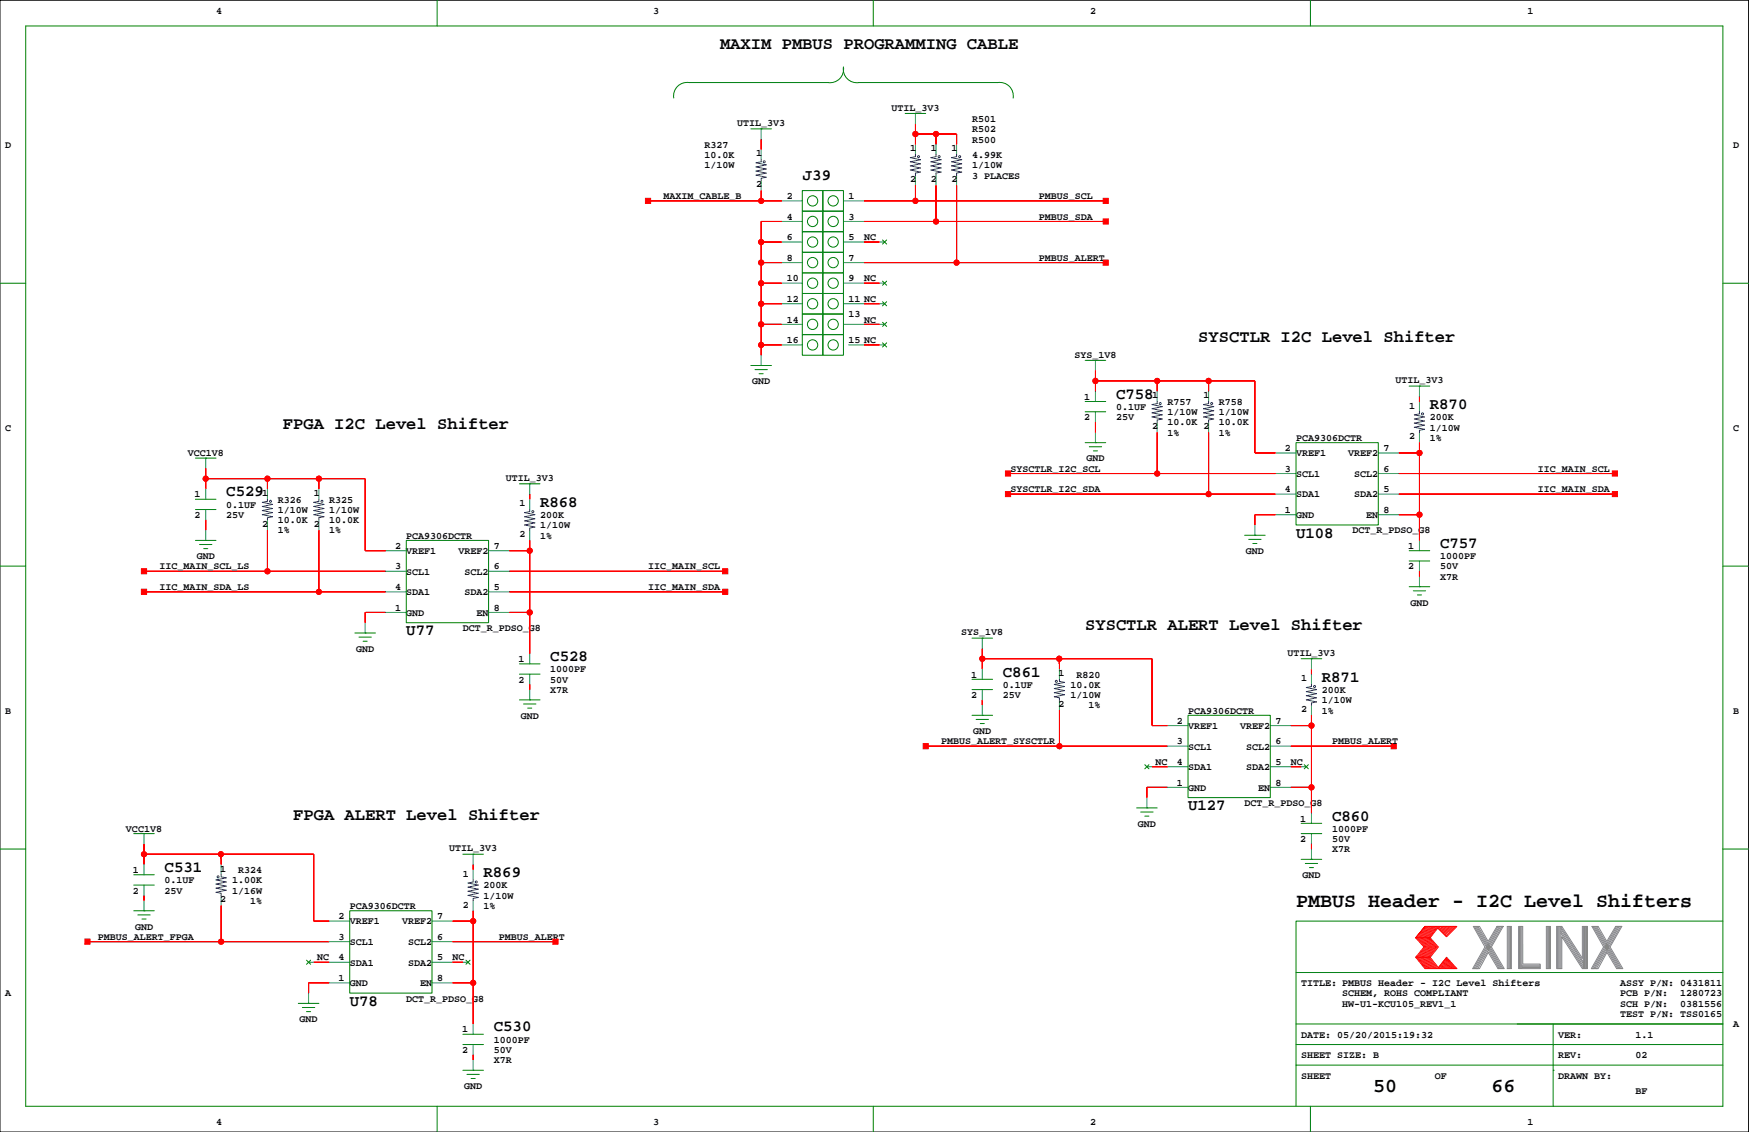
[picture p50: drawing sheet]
<svg xmlns="http://www.w3.org/2000/svg" width="432mm" height="279mm" viewBox="0 0 432 279" stroke-linecap="round" stroke-linejoin="round" font-family="sans-serif">
<defs><g id="words">
<g font-size="4.9">
<text x="320" y="223.9">PMBUS Header - I2C Level Shifters</text>
<text x="339" y="269.6">50</text>
<text x="368.2" y="269.6">66</text>
</g>
<g font-size="4.2">
<text x="177.8" y="12">MAXIM PMBUS PROGRAMMING CABLE</text>
<text x="295.8" y="84.4">SYSCTLR I2C Level Shifter</text>
<text x="69.8" y="106">FPGA I2C Level Shifter</text>
<text x="267.9" y="155.5">SYSCTLR ALERT Level Shifter</text>
<text x="72.4" y="202.5">FPGA ALERT Level Shifter</text>
</g>
<g font-size="3.9">
<text x="198.2" y="44.3">J39</text>
<text x="275.5" y="98.4">C758</text>
<text x="353" y="100.9">R870</text>
<text x="55.9" y="122.5">C529</text>
<text x="133.3" y="125.1">R868</text>
<text x="320" y="132.7">U108</text>
<text x="355.5" y="135.2">C757</text>
<text x="100.3" y="156.8">U77</text>
<text x="135.9" y="163.2">C528</text>
<text x="247.6" y="167">C861</text>
<text x="326.3" y="168.2">R871</text>
<text x="293.3" y="200">U127</text>
<text x="328.9" y="202.5">C860</text>
<text x="40.6" y="215.2">C531</text>
<text x="119.4" y="216.5">R869</text>
<text x="86.3" y="248.2">U78</text>
<text x="121.9" y="254.6">C530</text>
</g>
<g font-size="2.5">
<text x="53.3" y="3.4">4</text>
<text x="161.3" y="3.4">3</text>
<text x="269.2" y="3.4">2</text>
<text x="377.1" y="3.4">1</text>
<text x="220.1" y="27.3">UTIL_3V3</text>
<text x="182" y="31.1">UTIL_3V3</text>
<text x="240" y="35.2">R500</text>
<text x="240" y="30.1">R501</text>
<text x="240" y="32.6">R502</text>
<text x="1.3" y="36.4">D</text>
<text x="174" y="36.4">R327</text>
<text x="174" y="39">10.0K</text>
<text x="174" y="41.5">1/10W</text>
<text x="186.6" y="38.6">1</text>
<text x="224.7" y="37.3">1</text>
<text x="229.8" y="37.3">1</text>
<text x="234.9" y="37.3">1</text>
<text x="240" y="39">4.99K</text>
<text x="240" y="41.5">1/10W</text>
<text x="427.9" y="36.4">D</text>
<text x="186.6" y="46.2">2</text>
<text x="224.7" y="45">2</text>
<text x="229.8" y="45">2</text>
<text x="234.9" y="45">2</text>
<text x="240" y="44.1">3 PLACES</text>
<text x="163.8" y="49.1">MAXIM_CABLE_B</text>
<text x="194.3" y="49.1">2</text>
<text x="209.5" y="49.1">1</text>
<text x="256.5" y="49.1">PMBUS_SCL</text>
<text x="194.3" y="59.3">6</text>
<text x="194.3" y="54.2">4</text>
<text x="209.5" y="59.3">5</text>
<text x="209.5" y="54.2">3</text>
<text x="213.3" y="59.3">NC</text>
<text x="256.5" y="54.2">PMBUS_SDA</text>
<text x="194.3" y="64.4">8</text>
<text x="209.5" y="64.4">7</text>
<text x="256.5" y="64.4">PMBUS_ALERT</text>
<text x="194.3" y="69.5">10</text>
<text x="209.5" y="69.5">9</text>
<text x="213.3" y="69.5">NC</text>
<text x="194.3" y="74.5">12</text>
<text x="209.5" y="74.5">11 NC</text>
<text x="194.3" y="79.6">14</text>
<text x="209.5" y="78.3">13</text>
<text x="213.3" y="79.6">NC</text>
<text x="194.3" y="84.7">16</text>
<text x="209.5" y="84.7">15 NC</text>
<text x="265.3" y="88.2">SYS_1V8</text>
<text x="185.7" y="94.9">GND</text>
<text x="344.5" y="94.6">UTIL_3V3</text>
<text x="267.7" y="98.7">1</text>
<text x="275.5" y="101.2">0.1UF</text>
<text x="284.4" y="98.3">1</text>
<text x="288.2" y="99.9">R757</text>
<text x="297.1" y="98.3">1</text>
<text x="300.9" y="99.9">R758</text>
<text x="347.9" y="100.8">1</text>
<text x="1.3" y="106.3">C</text>
<text x="267.7" y="103.7">2</text>
<text x="275.5" y="103.7">25V</text>
<text x="284.4" y="105.9">2</text>
<text x="288.2" y="102.5">1/10W</text>
<text x="288.2" y="105">10.0K</text>
<text x="288.2" y="107.5">1%</text>
<text x="297.1" y="105.9">2</text>
<text x="300.9" y="102.5">1/10W</text>
<text x="300.9" y="105">10.0K</text>
<text x="300.9" y="107.5">1%</text>
<text x="353" y="103.7">200K</text>
<text x="353" y="106.3">1/10W</text>
<text x="427.9" y="106.3">C</text>
<text x="46.3" y="112.6">VCC1V8</text>
<text x="268.2" y="113.9">GND</text>
<text x="317.2" y="111.4">2</text>
<text x="320" y="112.6">VREF1</text>
<text x="320" y="108.8">PCA9306DCTR</text>
<text x="332.9" y="112.6">VREF2</text>
<text x="341.6" y="111.4">7</text>
<text x="347.9" y="108.4">2</text>
<text x="353" y="108.8">1%</text>
<text x="124.9" y="118.7">UTIL_3V3</text>
<text x="249.5" y="116.4">SYSCTLR_I2C_SCL</text>
<text x="317.2" y="116.4">3</text>
<text x="320" y="117.7">SCL1</text>
<text x="334.4" y="117.7">SCL2</text>
<text x="341.6" y="116.4">6</text>
<text x="379.6" y="116.4">IIC_MAIN_SCL</text>
<text x="48" y="122.8">1</text>
<text x="55.9" y="125.3">0.1UF</text>
<text x="64.8" y="122.4">1</text>
<text x="68.6" y="124.1">R326</text>
<text x="77.5" y="122.4">1</text>
<text x="81.3" y="124.1">R325</text>
<text x="128.2" y="125">1</text>
<text x="249.5" y="121.5">SYSCTLR_I2C_SDA</text>
<text x="317.2" y="121.5">4</text>
<text x="320" y="122.8">SDA1</text>
<text x="334.4" y="122.8">SDA2</text>
<text x="341.6" y="121.5">5</text>
<text x="379.6" y="121.5">IIC_MAIN_SDA</text>
<text x="48" y="127.9">2</text>
<text x="55.9" y="127.9">25V</text>
<text x="64.8" y="130">2</text>
<text x="68.6" y="129.1">10.0K</text>
<text x="68.6" y="131.7">1%</text>
<text x="68.6" y="126.6">1/10W</text>
<text x="77.5" y="130">2</text>
<text x="81.3" y="126.6">1/10W</text>
<text x="81.3" y="129.1">10.0K</text>
<text x="81.3" y="131.7">1%</text>
<text x="133.3" y="127.9">200K</text>
<text x="133.3" y="130.4">1/10W</text>
<text x="317.2" y="126.6">1</text>
<text x="320" y="127.9">GND</text>
<text x="333.9" y="131.7">DCT_R_PDSO_G8</text>
<text x="337.3" y="127.9">EN</text>
<text x="341.6" y="126.6">8</text>
<text x="97.6" y="135.5">2</text>
<text x="100.3" y="136.8">VREF1</text>
<text x="100.3" y="132.9">PCA9306DCTR</text>
<text x="113.2" y="136.8">VREF2</text>
<text x="121.9" y="135.5">7</text>
<text x="128.2" y="132.6">2</text>
<text x="133.3" y="132.9">1%</text>
<text x="307.6" y="136.8">GND</text>
<text x="347.7" y="135.5">1</text>
<text x="39.4" y="140.6">IIC_MAIN_SCL_LS</text>
<text x="48.6" y="138">GND</text>
<text x="97.6" y="140.6">3</text>
<text x="100.3" y="141.8">SCL1</text>
<text x="114.7" y="141.8">SCL2</text>
<text x="121.9" y="140.6">6</text>
<text x="160" y="140.6">IIC_MAIN_SCL</text>
<text x="347.7" y="140.6">2</text>
<text x="355.5" y="138">1000PF</text>
<text x="355.5" y="140.6">50V</text>
<text x="355.5" y="143.1">X7R</text>
<text x="39.4" y="145.6">IIC_MAIN_SDA_LS</text>
<text x="97.6" y="145.6">4</text>
<text x="100.3" y="146.9">SDA1</text>
<text x="114.7" y="146.9">SDA2</text>
<text x="121.9" y="145.6">5</text>
<text x="160" y="145.6">IIC_MAIN_SDA</text>
<text x="348.2" y="149.4">GND</text>
<text x="97.6" y="150.7">1</text>
<text x="100.3" y="152">GND</text>
<text x="114.3" y="155.8">DCT_R_PDSO_G8</text>
<text x="117.7" y="152">EN</text>
<text x="121.9" y="150.7">8</text>
<text x="87.9" y="160.9">GND</text>
<text x="237.3" y="156.8">SYS_1V8</text>
<text x="317.8" y="161.9">UTIL_3V3</text>
<text x="128" y="163.4">1</text>
<text x="135.9" y="166">1000PF</text>
<text x="239.8" y="167.2">1</text>
<text x="261.3" y="166.9">1</text>
<text x="265.8" y="167.2">R820</text>
<text x="128" y="168.5">2</text>
<text x="135.9" y="168.5">50V</text>
<text x="135.9" y="171">X7R</text>
<text x="239.8" y="172.3">2</text>
<text x="247.6" y="169.8">0.1UF</text>
<text x="247.6" y="172.3">25V</text>
<text x="264.3" y="172.3">1/10W</text>
<text x="264.3" y="169.8">10.0K</text>
<text x="321.2" y="168.1">1</text>
<text x="326.3" y="171">200K</text>
<text x="326.3" y="173.6">1/10W</text>
<text x="1.3" y="176.1">B</text>
<text x="128.6" y="177.4">GND</text>
<text x="261.3" y="174.5">2</text>
<text x="268.8" y="174.8">1%</text>
<text x="290.6" y="178.7">2</text>
<text x="293.3" y="179.9">VREF1</text>
<text x="293.3" y="176.1">PCA9306DCTR</text>
<text x="306.2" y="179.9">VREF2</text>
<text x="314.9" y="178.7">7</text>
<text x="321.2" y="175.7">2</text>
<text x="326.3" y="176.1">1%</text>
<text x="427.9" y="176.1">B</text>
<text x="232.4" y="183.7">PMBUS_ALERT_SYSCTLR</text>
<text x="240.3" y="181.2">GND</text>
<text x="290.6" y="183.7">3</text>
<text x="293.3" y="185">SCL1</text>
<text x="307.7" y="185">SCL2</text>
<text x="314.9" y="183.7">6</text>
<text x="328.9" y="183.7">PMBUS_ALERT</text>
<text x="285.3" y="188.8">NC</text>
<text x="290.6" y="188.8">4</text>
<text x="293.3" y="190.1">SDA1</text>
<text x="307.7" y="190.1">SDA2</text>
<text x="314.9" y="188.8">5</text>
<text x="318.7" y="188.8">NC</text>
<text x="290.6" y="193.9">1</text>
<text x="293.3" y="195.2">GND</text>
<text x="310.7" y="195.2">EN</text>
<text x="314.9" y="193.9">8</text>
<text x="307.3" y="199">DCT_R_PDSO_G8</text>
<text x="321" y="202.8">1</text>
<text x="31.1" y="205.3">VCC1V8</text>
<text x="280.9" y="204">GND</text>
<text x="321" y="207.9">2</text>
<text x="328.9" y="205.3">1000PF</text>
<text x="328.9" y="207.9">50V</text>
<text x="32.8" y="215.5">1</text>
<text x="54.4" y="215.1">1</text>
<text x="58.8" y="215.5">R324</text>
<text x="110.9" y="210.1">UTIL_3V3</text>
<text x="328.9" y="210.4">X7R</text>
<text x="32.8" y="220.6">2</text>
<text x="40.6" y="218">0.1UF</text>
<text x="40.6" y="220.6">25V</text>
<text x="57.3" y="220.6">1/16W</text>
<text x="57.3" y="218">1.00K</text>
<text x="114.3" y="216.4">1</text>
<text x="119.4" y="219.3">200K</text>
<text x="119.4" y="221.8">1/10W</text>
<text x="321.6" y="216.7">GND</text>
<text x="54.4" y="222.7">2</text>
<text x="61.8" y="223.1">1%</text>
<text x="83.6" y="226.9">2</text>
<text x="86.3" y="224.4">PCA9306DCTR</text>
<text x="107.9" y="226.9">7</text>
<text x="114.3" y="224">2</text>
<text x="119.4" y="224.4">1%</text>
<text x="24.1" y="232">PMBUS_ALERT_FPGA</text>
<text x="33.3" y="229.4">GND</text>
<text x="83.6" y="232">3</text>
<text x="86.3" y="228.2">VREF1</text>
<text x="86.3" y="233.3">SCL1</text>
<text x="99.2" y="228.2">VREF2</text>
<text x="100.7" y="233.3">SCL2</text>
<text x="107.9" y="232">6</text>
<text x="123.2" y="232">PMBUS_ALERT</text>
<text x="78.3" y="237.1">NC</text>
<text x="83.6" y="237.1">4</text>
<text x="86.3" y="238.3">SDA1</text>
<text x="100.7" y="238.3">SDA2</text>
<text x="107.9" y="237.1">5</text>
<text x="111.7" y="237.1">NC</text>
<text x="1.3" y="245.9">A</text>
<text x="83.6" y="242.1">1</text>
<text x="86.3" y="243.4">GND</text>
<text x="103.7" y="243.4">EN</text>
<text x="107.9" y="242.1">8</text>
<text x="321.2" y="243.4">TITLE: PMBUS Header - I2C Level Shifters</text>
<text x="331.4" y="245.9">SCHEM, ROHS COMPLIANT</text>
<text x="400" y="245.9">PCB P/N:</text>
<text x="400" y="243.4">ASSY P/N: 0431811</text>
<text x="414.8" y="245.9">1280723</text>
<text x="100.3" y="247.2">DCT_R_PDSO_G8</text>
<text x="331.4" y="248.5">HW-U1-KCU105_REV1_1</text>
<text x="400" y="251">TEST P/N: TSS0165</text>
<text x="400" y="248.5">SCH P/N:</text>
<text x="414.8" y="248.5">0381556</text>
<text x="74" y="252.3">GND</text>
<text x="114.1" y="254.8">1</text>
<text x="121.9" y="257.4">1000PF</text>
<text x="321.2" y="256.1">DATE: 05/20/2015:19:32</text>
<text x="384.7" y="256.1">VER:</text>
<text x="403.8" y="256.1">1.1</text>
<text x="427.9" y="253.6">A</text>
<text x="114.1" y="259.9">2</text>
<text x="121.9" y="259.9">50V</text>
<text x="121.9" y="262.5">X7R</text>
<text x="321.2" y="261.2">SHEET SIZE: B</text>
<text x="384.7" y="261.2">REV:</text>
<text x="403.8" y="261.2">02</text>
<text x="114.6" y="268.8">GND</text>
<text x="321.2" y="266.3">SHEET</text>
<text x="354.2" y="266.3">OF</text>
<text x="384.7" y="266.3">DRAWN BY:</text>
<text x="403.8" y="270.1">BF</text>
<text x="53.3" y="277.7">4</text>
<text x="161.3" y="277.7">3</text>
<text x="269.2" y="277.7">2</text>
<text x="377.1" y="277.7">1</text>
</g>
</g></defs>
<path d="M0 .1h431.7v279.3h-431.7z" fill="none" stroke="#000" stroke-width=".25"/>
<g fill="none" stroke="#008000" stroke-width=".25">
<path d="M6.3 6.4h419.1v266.7h-419.1zM107.9 .1v6.3M215.6 .1v6.3M323.5 .1v6.3M185.4 31.8h5.1M187.9 31.8h.1M212 20.4h34.3a3.3 3.3 0 0 1 3.8 3.8M212.1 20.4a3.3 3.3 0 0 1-3.9-3.8 3.3 3.3 0 0 1-3.8 3.8h-34.3a3.3 3.3 0 0 0-3.8 3.8M223.5 28h5M226 28h.1M198.1 47h5.1v5.1h-5.1zM198.1 52.1h5.1v5.1h-5.1z"/>
<path d="M198.1 57.2h5.1v5.1h-5.1zM203.2 57.2h5v5.1h-5zM203.2 52.1h5v5.1h-5zM203.2 47h5v5.1h-5zM217.9 59.2l1 1M218.9 59.2l-1 1M0 69.9h6.3M198.1 62.3h5.1v5.1h-5.1zM198.1 67.4h5.1v5h-5.1zM198.1 72.4h5.1v5.1h-5.1zM198.1 77.5h5.1v5.1h-5.1zM198.1 75h.1"/>
<path d="M203.2 77.5h5v5.1h-5zM203.2 72.4h5v5.1h-5zM203.2 67.4h5v5h-5zM203.2 62.3h5v5.1h-5zM217.9 79.5l1 1.1M217.9 74.5l1 1M217.9 69.4l1 1M218.9 79.5l-1 1.1M218.9 74.5l-1 1M218.9 69.4l-1 1M425.4 69.9h6.3M185.4 90.2h5.1"/>
<path d="M186.4 91.2h3M187.4 92.2h1M187.9 90.2h.1M198.1 82.6h5.1v5.1h-5.1zM203.2 82.6h5v5.1h-5zM217.9 84.6l1 1M218.9 84.6l-1 1M267.9 99.1h5.1M267.9 88.9h5.1M270.4 88.9h.1M347.9 95.3h5.1M350.4 95.3h.1"/>
<path d="M48.2 113.1h5.1M50.8 113.1h.1M128.2 119.4h5.1M130.8 119.4h.1M267.9 109.3h5.1M267.9 101.6h5.1M268.9 110.3h3.1M269.9 111.3h1.1M270.4 109.3h.1M320 109.3h20.3v20.3h-20.3zM0 139.7h6.3M48.2 133.4h5.1"/>
<path d="M48.2 125.8h5.1M48.2 123.2h5.1M49.3 134.4h3M50.3 135.4h1M50.8 133.4h.1M100.3 133.4h20.3v20.3h-20.3zM307.3 132.1h5M308.3 133.1h3M309.3 134.1h1M309.8 132.1h.1M347.9 138.5h5.1M347.9 135.9h5.1"/>
<path d="M425.4 139.7h6.3M87.6 156.2h5.1M88.6 157.3h3.1M89.6 158.3h1.1M90.1 156.2h.1M240 157.5h5.1M242.5 157.5h.1M347.9 144.8h5.1M348.9 145.8h3.1M349.9 146.8h1M350.4 144.8h.1M128.2 166.4h5.1"/>
<path d="M128.2 163.9h5.1M128.2 172.7h5.1M129.3 173.8h3M130.3 174.8h1M130.8 172.7h.1M240 176.6h5.1M240 170.2h5.1M240 167.7h5.1M241 177.6h3M242 178.6h1M242.5 176.6h.1M293.3 176.6h20.3v20.3h-20.3z"/>
<path d="M321.2 162.6h5.1M323.8 162.6h.1M280.6 199.4h5.1M282.6 188.7l1.1 1.1M283.1 199.4h.1M283.7 188.7l-1.1 1.1M322 188.7l1 1.1M323 188.7l-1 1.1M0 209.6h6.3M33 218.5h5.1M33 215.9h5.1M33 205.8h5.1"/>
<path d="M35.6 205.8h.1M114.3 210.8h5.1M116.8 210.8h.1M281.6 200.4h3.1M282.6 201.4h1.1M321.2 205.8h5.1M321.2 203.2h5.1M321.2 212.1h5.1M322.3 213.1h3M323.3 214.1h1M323.8 212.1h.1M425.4 209.6h6.3"/>
<path d="M33 224.8h5.1M34 225.8h3.1M35 226.8h1.1M35.6 224.8h.1M75.7 237l1 1M76.7 237l-1 1M86.3 224.8h20.4v20.3h-20.4zM115 237l1.1 1M116.1 237l-1.1 1M425.4 227.3h-105.4v35.6M73.6 247.7h5.1M74.7 248.7h3"/>
<path d="M75.7 249.7h1M76.2 247.7h.1M114.3 257.8h5.1M114.3 255.3h5.1M320 257.8h105.4M320 252.7h105.4M320 240h105.4M383.5 252.7v20.4M107.9 273.1v6.3M114.3 264.2h5.1M115.3 265.2h3M116.3 266.2h1"/>
<path d="M116.8 264.2h.1M215.6 273.1v6.3M320 262.9v10.2M320 262.9h105.4M323.5 273.1v6.3M383.5 264.2h.1"/>
<circle cx="200.6" cy="49.6" r="1.27"/>
<circle cx="200.6" cy="54.7" r="1.27"/>
<circle cx="200.6" cy="59.7" r="1.27"/>
<circle cx="205.7" cy="49.6" r="1.27"/>
<circle cx="205.7" cy="54.7" r="1.27"/>
<circle cx="205.7" cy="59.7" r="1.27"/>
<circle cx="200.6" cy="64.8" r="1.27"/>
<circle cx="200.6" cy="75" r="1.27"/>
<circle cx="200.6" cy="69.9" r="1.27"/>
<circle cx="205.7" cy="64.8" r="1.27"/>
<circle cx="205.7" cy="75" r="1.27"/>
<circle cx="205.7" cy="69.9" r="1.27"/>
<circle cx="200.6" cy="85.1" r="1.27"/>
<circle cx="200.6" cy="80.1" r="1.27"/>
<circle cx="205.7" cy="85.1" r="1.27"/>
<circle cx="205.7" cy="80.1" r="1.27"/>
</g>
<g fill="none" stroke="#f00" stroke-width=".25">
<path d="M187.9 34.3v2.6M226 30.5v5.1M226 33.1h10.2v2.5M231.1 33.1v2.5M160 49.6h33M187.9 59.7h5.1M187.9 47v2.6M193 54.7h-5.1v33M213.3 59.7h3.8M213.3 54.7h59.7M213.3 49.6h59.7M226 45.8v3.8"/>
<path d="M231.1 45.8v8.9M236.2 45.8v19M187.9 75h5.1M187.9 69.9h5.1M187.9 64.8h5.1M213.3 75h3.8M213.3 69.9h3.8M213.3 64.8h59.7M187.9 85.1h5.1M187.9 80.1h5.1M213.3 85.1h3.8M213.3 80.1h3.8"/>
<path d="M270.4 94h39.4v17.8h5.1M270.4 91.5v5.1M285.7 94v2.6M298.4 94v2.6M350.4 97.8v1.3M50.8 118.1h39.3v17.8h5.1M50.8 115.6v5.1M66 118.1v2.6M78.7 118.1v2.6M248.9 116.9h66M270.4 104.2v2.5M285.7 106.7v10.2"/>
<path d="M298.4 106.7v15.3M345.4 111.8h5M345.4 116.9h53.3M350.4 109.3v24.1M50.8 128.3v2.5M66 130.8v10.2M78.7 130.8v15.3M125.7 135.9h5.1M130.8 122v1.2M130.8 133.4v27.9M248.9 122h66M314.9 127h-5.1v2.6"/>
<path d="M345.4 127h5M345.4 122h53.3M35.6 141h59.6M35.6 146.1h59.6M95.2 151.2h-5.1v2.5M125.7 151.2h5.1M125.7 141h53.3M125.7 146.1h53.3M350.4 141v1.3M130.8 168.9v1.3M242.5 160v5.1M242.5 172.7v1.3"/>
<path d="M242.5 162.6h41.9v16.5h3.8M261.5 162.6l.1 2.5M261.6 175.3v8.9M318.7 179.1h5.1M323.8 165.1v1.3M323.8 176.6v24.1M228.5 184.2h59.7M284.4 189.3h3.8M288.2 194.3h-5.1v2.6M318.7 194.3h5.1M318.7 184.2h25.4M318.7 189.3h2.5"/>
<path d="M35.6 208.3v5.1M35.6 210.8h41.9v16.5h3.8M54.5 210.8l.1 2.6M116.8 213.4v1.2M323.8 208.3v1.3M21.6 232.4h59.7M35.6 221v1.3M54.6 223.5v8.9M77.5 237.5h3.8M111.7 232.4h25.4M111.7 227.3h5.1M111.7 237.5h2.6"/>
<path d="M116.8 224.8v27.9M349.5 236.3h3.6M349.9 231.5l1.9 2.2-2 2.6 2.2 2.8M350.1 236.3l2.2 2.8M350.2 231.5l1.9 2.3-2 2.5M350.4 236.3l2.2 2.8M350.5 231.5l1.9 2.3-2 2.5M350.6 236.3l2.3 2.7M350.8 231.5l1.9 2.3-2 2.5M351 236.3l2.2 2.8M351.1 231.5l1.9 2.3-2 2.5M351.3 236.3l2.2 2.8"/>
<path d="M351.4 231.5l1.9 2.3-2 2.5M351.6 236.3l2.2 2.8M351.7 231.5l1.9 2.2M351.8 228.7l-2.3 2.8 2.3-2.8h7.9l-2.6 2.5-2.1-2.1-1.9 2.4 2 2.2-2 2.6 2 2.5 2-2.5 2.6 2.8h-7.9l-2.3-2.8M351.9 236.3l2.2 2.8M352 231.5l1.9 2.2M352.1 228.7l-2.2 2.7M352.2 236.3l2.2 2.8M352.3 231.5l1.9 2.3-2 2.5M352.4 228.7l-2.2 2.7M352.5 236.3l2.2 2.8M352.6 231.5l1.9 2.2"/>
<path d="M352.7 228.7l-2.2 2.7M352.8 236.3l2.2 2.8M352.8 231.5l2 2.2M353 228.7l-2.2 2.7M353.1 231.5h-3.6l2.1 2.2-2.1 2.6M353.2 228.7l-2.1 2.7M353.6 233.8l-2 2.5M353.6 228.7l-2.2 2.7M353.8 228.7l-2.1 2.7M353.9 233.8l-1.9 2.4M354.1 228.7l-2.1 2.7M354.4 228.7l-2.1 2.7"/>
<path d="M354.5 233.8l-2 2.5M354.7 228.7l-2.1 2.7M354.8 233.8l-2 2.5M355 228.7l-2.1 2.7M355.2 238.8l.2 .3M355.3 238.6l.4 .5M355.4 228.7l-.4 .4M355.4 238.4l.6 .7M355.6 238.3l.7 .8M355.7 238.1l.9 1M355.7 228.7l-.5 .5M355.9 237.9l1 1.2"/>
<path d="M356 237.8l1.2 1.3M356.1 228.7l-.8 .7M356.1 237.6l1.4 1.4M356.3 237.4l1.5 1.7M356.4 237.2l1.6 1.9M356.5 228.7l-1 .9M356.5 237.1l1.8 2M356.7 236.9l1.9 2.2M356.8 236.7l2.1 2.4M356.8 228.7l-1.1 1.1M356.9 236.6l2.3 2.5M357.1 236.5l2.3 2.6"/>
<path d="M357.2 228.7l-1.3 1.2M357.5 228.7l-1.4 1.4M357.8 228.7l-1.6 1.6M358.2 228.7l-1.8 1.7M358.5 228.7l-1.9 1.9M359 228.7l-2.2 2.1M359.3 228.7l-2.3 2.3M81.3 242.6h-5.1v2.5M111.7 242.6h5.1M116.8 260.4v1.2"/>
<circle cx="226" cy="33.1" r=".63"/>
<circle cx="231.1" cy="33.1" r=".63"/>
<circle cx="187.9" cy="49.6" r=".63"/>
<circle cx="187.9" cy="59.7" r=".63"/>
<circle cx="226" cy="49.6" r=".63"/>
<circle cx="231.1" cy="54.7" r=".63"/>
<circle cx="187.9" cy="75" r=".63"/>
<circle cx="187.9" cy="64.8" r=".63"/>
<circle cx="187.9" cy="69.9" r=".63"/>
<circle cx="236.2" cy="64.8" r=".63"/>
<circle cx="187.9" cy="80.1" r=".63"/>
<circle cx="187.9" cy="85.1" r=".63"/>
<circle cx="270.4" cy="94" r=".63"/>
<circle cx="285.7" cy="94" r=".63"/>
<circle cx="298.4" cy="94" r=".63"/>
<circle cx="50.8" cy="118.1" r=".63"/>
<circle cx="66" cy="118.1" r=".63"/>
<circle cx="78.7" cy="118.1" r=".63"/>
<circle cx="285.7" cy="116.9" r=".63"/>
<circle cx="350.4" cy="111.8" r=".63"/>
<circle cx="130.8" cy="135.9" r=".63"/>
<circle cx="298.4" cy="122" r=".63"/>
<circle cx="350.4" cy="127" r=".63"/>
<circle cx="66" cy="141" r=".63"/>
<circle cx="78.7" cy="146.1" r=".63"/>
<circle cx="130.8" cy="151.2" r=".63"/>
<circle cx="242.5" cy="162.6" r=".63"/>
<circle cx="261.5" cy="162.6" r=".63"/>
<circle cx="323.8" cy="179.1" r=".63"/>
<circle cx="261.6" cy="184.2" r=".63"/>
<circle cx="323.8" cy="194.3" r=".63"/>
<circle cx="35.6" cy="210.8" r=".63"/>
<circle cx="54.5" cy="210.8" r=".63"/>
<circle cx="54.6" cy="232.4" r=".63"/>
<circle cx="116.8" cy="227.3" r=".63"/>
<circle cx="116.8" cy="242.6" r=".63"/>
</g>
<g fill="none" stroke="#848684" stroke-width=".25">
<path d="M364 228.7l6.1 10.4M364.3 228.7l6.1 10.4M364.6 228.7l6.1 10.4M364.9 228.7l6.1 10.4M367.4 232.3l-2.1-3.6h-1.6l2.9 5-3 5.4h1.7l2.1-4 2.4 4h1.6l-3.2-5.4M369.6 228.7l-2.2 3.6M369.8 228.7l-5.9 10.4M370.2 228.7l-6 10.4M370.5 228.7l-6 10.4M370.8 228.7l-6 10.4M371.1 228.7h-1.5h1.5l-2.9 5M372.1 228.7h1v10.4h-1z"/>
<path d="M372.4 228.7v10.4M372.6 228.7v10.4M372.9 228.7v10.4M374.9 228.7h1v9.3h4.3v1.1h-5.3zM375.1 228.7v10.4M375.4 228.7v10.4M375.7 228.7v10.4M375.7 238.2h4.5M375.7 238.5h4.5M375.7 238.8h4.5M381.8 228.7h1v10.4h-1zM382 228.7v10.4"/>
<path d="M382.3 228.7v10.4M382.5 228.7v10.4M384.3 228.7h1.3l5.1 7.8v-7.8h1.2v10.4h-1.2l-5.1-7.9v7.9h-1.3zM384.5 228.7v10.4M384.8 228.7v10.4M385.1 228.7v10.4M385.3 228.7v10.4M385.3 230.3l5.6 8.7M385.3 229.8l5.6 8.7M385.3 229.2l5.6 8.7M385.3 228.8l5.6 8.7M390.9 228.7v10.4"/>
<path d="M391.2 228.7v10.4M391.5 228.7v10.4M391.7 228.6v10.4M393.3 228.7l6.1 10.4M393.6 228.7l6.1 10.4M393.9 228.7l6.1 10.4M394.2 228.7l6.1 10.4M396.7 232.3l-2.1-3.6h-1.6l2.9 5-3 5.4M397.5 233.7l3.2 5.4h-1.6l-2.4-4-2.2 4h-1.6M398.9 228.7l-2.2 3.6M399.1 228.7l-6 10.4M399.4 228.7l-5.9 10.4"/>
<path d="M399.7 228.7l-5.9 10.4M400.1 228.7l-6 10.4M400.4 228.7h-1.5h1.5l-2.9 5"/>
</g>
<g fill="none" stroke="#008080" stroke-width=".25">
<path d="M187.9 31.8v2.5M187.9 36.9v2.5M226 28v2.5M226 35.6v2.6M231.1 35.6v2.6M236.2 35.6v2.6M187.9 44.5v2.5M193 49.6h5.1M193 54.7h5.1M193 59.7h5.1M208.2 49.6h5.1M208.2 54.7h5.1"/>
<path d="M208.2 59.7h5.1M217.1 59.7h1.3M226 43.2v2.6M231.1 43.2v2.6M236.2 43.2v2.6M193 69.9h5.1M193 75h5.1M193 64.8h5.1M208.2 69.9h5.1M208.2 75h5.1M208.2 64.8h5.1M217.1 69.9h1.3"/>
<path d="M217.1 75h1.3M187.9 87.7v2.5M193 80.1h5.1M193 85.1h5.1M208.2 80.1h5.1M209.5 85.1h3.8M217.1 80.1h1.3M217.1 85.1h1.3M270.4 88.9v2.6M270.4 96.6v2.5M285.7 96.6v2.5M298.4 96.6v2.5"/>
<path d="M350.4 95.3v2.5M350.4 99.1v2.5M50.8 113.1v2.5M130.8 119.4v2.6M270.4 101.6v2.6M270.4 106.7v2.6M285.7 104.2v2.5M298.4 104.2v2.5M314.9 111.8h5.1M314.9 116.9h5.1M340.3 111.8h5.1M340.3 116.9h5.1"/>
<path d="M350.4 106.7v2.6M50.8 120.7v2.5M50.8 125.8v2.5M50.8 130.8v2.6M66 120.7v2.5M66 128.3v2.5M78.7 120.7v2.5M78.7 128.3v2.5M95.2 135.9h5.1M120.6 135.9h5.1M130.8 123.2v2.6M130.8 130.8v2.6"/>
<path d="M309.8 129.6v2.5M314.9 122h5.1M314.9 127h5.1M340.3 122h5.1M340.3 127h5.1M350.4 133.4v2.5M350.4 138.5v2.5M90.1 153.7v2.5M95.2 141h5.1M95.2 146.1h5.1M95.2 151.2h5.1M120.6 141h5.1"/>
<path d="M120.6 146.1h5.1M120.6 151.2h5.1M242.5 157.5v2.5M350.4 142.3v2.5M130.8 161.3v2.6M130.8 166.4v2.5M130.8 170.2v2.5M242.5 165.1v2.6M242.5 170.2v2.5M242.5 174v2.6M261.6 165.1v2.6M261.6 172.7v2.6"/>
<path d="M288.2 179.1h5.1M313.6 179.1h5.1M323.8 162.6v2.5M323.8 166.4v2.5M323.8 174v2.6M283.1 196.9v2.5M283.1 189.3h1.3M288.2 184.2h5.1M288.2 189.3h5.1M288.2 194.3h5.1M313.6 184.2h5.1M313.6 189.3h5.1"/>
<path d="M313.6 194.3h5.1M321.2 189.3h1.3M35.6 205.8v2.5M35.6 213.4v2.5M35.6 218.5v2.5M54.6 213.4v2.5M116.8 210.8v2.6M116.8 214.6v2.6M323.8 200.7v2.5M323.8 205.8v2.5M323.8 209.6v2.5M35.6 222.3v2.5"/>
<path d="M54.6 221v2.5M76.2 237.5h1.3M81.3 227.3h5M81.3 232.4h5M81.3 237.5h5M106.7 227.3h5M106.7 232.4h5M106.7 237.5h5M114.3 237.5h1.2M116.8 222.3v2.5M76.2 245.1v2.6M81.3 242.6h5"/>
<path d="M106.7 242.6h5M116.8 252.7v2.6M116.8 257.8v2.6M116.8 261.6v2.6"/>
</g>
<g fill="none" stroke="#00f" stroke-width=".25">
<path d="M187.9 39.4v.5l-1.3 .3 2.6 .5-2.6 .5 2.6 .5-2.6 .5 2.6 .5-2.6 .5 2.6 .5-1.3 .3v.5M226 38.2v.5l-1.3 .2 2.6 .5-2.6 .5 2.6 .5-2.6 .5 2.6 .6-2.6 .5 2.6 .5-1.3 .2v.5M231.1 38.2v.5l-1.3 .2 2.6 .5-2.6 .5 2.6 .5-2.6 .5 2.6 .6-2.6 .5 2.6 .5-1.3 .2v.5M236.2 38.2v.5l-1.3 .2 2.5 .5-2.5 .5 2.5 .5-2.5 .5 2.5 .6-2.5 .5 2.5 .5-1.2 .2v.5M285.7 99.1v.5l-1.3 .3 2.6 .5-2.6 .5 2.6 .5-2.6 .5 2.6 .5-2.6 .5 2.6 .5-1.3 .3v.5M298.4 99.1v.5l-1.3 .3 2.6 .5-2.6 .5 2.6 .5-2.6 .5 2.6 .5-2.6 .5 2.6 .5-1.3 .3v.5M350.4 101.6v.5l-1.2 .3 2.5 .5-2.5 .5 2.5 .5-2.5 .5 2.5 .5-2.5 .5 2.5 .6-1.3 .2v.5M66 123.2v.5l-1.2 .3 2.5 .5-2.5 .5 2.5 .5-2.5 .5 2.5 .5-2.5 .5 2.5 .5-1.3 .3v.5M78.7 123.2v.5l-1.2 .3 2.5 .5-2.5 .5 2.5 .5-2.5 .5 2.5 .5-2.5 .5 2.5 .5-1.3 .3v.5M130.8 125.8v.5l-1.3 .2 2.6 .5-2.6 .5 2.6 .6-2.6 .5 2.6 .5-2.6 .5 2.6 .5-1.3 .2v.5M261.6 167.7v.5l1.2 .2-2.5 .5 2.5 .5-2.5 .6 2.5 .5-2.5 .5 2.5 .5-2.5 .5 1.3 .2v.5M323.8 168.9v.5l-1.3 .3 2.5 .5-2.5 .5 2.5 .5-2.5 .5 2.5 .5-2.5 .5 2.5 .6-1.2 .2v.5"/>
<path d="M54.6 215.9v.5l1.3 .3-2.6 .5 2.6 .5-2.6 .5 2.6 .5-2.6 .5 2.6 .5-2.6 .5 1.3 .3v.5M116.8 217.2v.5l-1.3 .2 2.6 .6-2.6 .5 2.6 .5-2.6 .5 2.6 .5-2.6 .5 2.6 .5-1.3 .3v.5"/>
<circle cx="188.7" cy="39.9" r=".25"/>
<circle cx="226.8" cy="38.7" r=".25"/>
<circle cx="231.8" cy="38.7" r=".25"/>
<circle cx="236.9" cy="38.7" r=".25"/>
<circle cx="286.4" cy="99.6" r=".25"/>
<circle cx="299.1" cy="99.6" r=".25"/>
<circle cx="351.2" cy="102.1" r=".25"/>
<circle cx="66.8" cy="123.7" r=".25"/>
<circle cx="79.5" cy="123.7" r=".25"/>
<circle cx="131.5" cy="126.3" r=".25"/>
<circle cx="260.8" cy="168.2" r=".25"/>
<circle cx="324.5" cy="169.4" r=".25"/>
<circle cx="53.8" cy="216.4" r=".25"/>
<circle cx="117.6" cy="217.7" r=".25"/>
</g>
<g fill="#f00" stroke="#f00" stroke-width=".25">
<path d="M187.9 75h5.1z" fill-rule="evenodd"/>
<path d="M187.9 69.9h5.1z" fill-rule="evenodd"/>
<path d="M187.9 64.8h5.1z" fill-rule="evenodd"/>
<path d="M187.9 59.7h5.1z" fill-rule="evenodd"/>
<path d="M187.9 54.7h5.1z" fill-rule="evenodd"/>
<path d="M187.9 54.7v5z" fill-rule="evenodd"/>
<path d="M187.9 59.7v5.1z" fill-rule="evenodd"/>
<path d="M187.9 64.8v5.1z" fill-rule="evenodd"/>
<path d="M187.9 69.9v5.1z" fill-rule="evenodd"/>
<path d="M187.9 75v5.1z" fill-rule="evenodd"/>
<path d="M187.9 85.1v2.6z" fill-rule="evenodd"/>
<path d="M187.9 85.1h5.1z" fill-rule="evenodd"/>
<path d="M187.9 80.1v5z" fill-rule="evenodd"/>
<path d="M187.9 80.1h5.1z" fill-rule="evenodd"/>
<path d="M90.1 151.2v2.5z" fill-rule="evenodd"/>
<path d="M90.1 151.2h5.1z" fill-rule="evenodd"/>
<path d="M76.2 242.6v2.5z" fill-rule="evenodd"/>
<path d="M76.2 242.6h5.1z" fill-rule="evenodd"/>
<path d="M187.9 34.3v2.6z" fill-rule="evenodd"/>
<path d="M231.1 33.1v2.5z" fill-rule="evenodd"/>
<path d="M226 33.1v2.5z" fill-rule="evenodd"/>
<path d="M226 30.5v2.6z" fill-rule="evenodd"/>
<path d="M226 33.1h5.1z" fill-rule="evenodd"/>
<path d="M231.1 33.1h5.1z" fill-rule="evenodd"/>
<path d="M236.2 33.1v2.5z" fill-rule="evenodd"/>
<path d="M226 45.8v3.8z" fill-rule="evenodd"/>
<path d="M213.3 49.6h12.7z" fill-rule="evenodd"/>
<path d="M226 49.6h47z" fill-rule="evenodd"/>
<path d="M272.4 48.9h1.2v1.3h-1.2z" fill-rule="evenodd"/>
<path d="M231.1 45.8v8.9z" fill-rule="evenodd"/>
<path d="M213.3 54.7h17.8z" fill-rule="evenodd"/>
<path d="M231.1 54.7h41.9z" fill-rule="evenodd"/>
<path d="M272.4 54h1.2v1.3h-1.2z" fill-rule="evenodd"/>
<path d="M236.2 45.8v19z" fill-rule="evenodd"/>
<path d="M213.3 64.8h22.9z" fill-rule="evenodd"/>
<path d="M236.2 64.8h36.8z" fill-rule="evenodd"/>
<path d="M272.4 64.2h1.2v1.3h-1.2z" fill-rule="evenodd"/>
<path d="M125.7 141h53.3z" fill-rule="evenodd"/>
<path d="M178.4 140.4h1.3v1.2h-1.3z" fill-rule="evenodd"/>
<path d="M125.7 146.1h53.3z" fill-rule="evenodd"/>
<path d="M178.4 145.4h1.3v1.3h-1.3z" fill-rule="evenodd"/>
<path d="M187.9 47v2.6z" fill-rule="evenodd"/>
<path d="M187.9 49.6h5.1z" fill-rule="evenodd"/>
<path d="M160 49.6h27.9z" fill-rule="evenodd"/>
<path d="M159.3 48.9h1.3v1.3h-1.3z" fill-rule="evenodd"/>
<path d="M66 130.8v10.2z" fill-rule="evenodd"/>
<path d="M66 141h29.2z" fill-rule="evenodd"/>
<path d="M35.6 141h30.4z" fill-rule="evenodd"/>
<path d="M34.9 140.4h1.3v1.2h-1.3z" fill-rule="evenodd"/>
<path d="M54.6 223.5v8.9z" fill-rule="evenodd"/>
<path d="M54.6 232.4h26.7z" fill-rule="evenodd"/>
<path d="M21.6 232.4h33z" fill-rule="evenodd"/>
<path d="M21 231.8h1.2v1.3h-1.2z" fill-rule="evenodd"/>
<path d="M78.7 130.8v15.3z" fill-rule="evenodd"/>
<path d="M78.7 146.1h16.5z" fill-rule="evenodd"/>
<path d="M35.6 146.1h43.1z" fill-rule="evenodd"/>
<path d="M34.9 145.4h1.3v1.3h-1.3z" fill-rule="evenodd"/>
<path d="M50.8 128.3v2.5z" fill-rule="evenodd"/>
<path d="M35.6 221v1.3z" fill-rule="evenodd"/>
<path d="M50.8 115.6v2.5z" fill-rule="evenodd"/>
<path d="M90.1 135.9h5.1z" fill-rule="evenodd"/>
<path d="M90.1 118.1v17.8z" fill-rule="evenodd"/>
<path d="M78.7 118.1h11.4z" fill-rule="evenodd"/>
<path d="M78.7 118.1v2.6z" fill-rule="evenodd"/>
<path d="M66 118.1h12.7z" fill-rule="evenodd"/>
<path d="M66 118.1v2.6z" fill-rule="evenodd"/>
<path d="M50.8 118.1h15.2z" fill-rule="evenodd"/>
<path d="M50.8 118.1v2.6z" fill-rule="evenodd"/>
<path d="M77.5 227.3h3.8z" fill-rule="evenodd"/>
<path d="M77.5 210.8v16.5z" fill-rule="evenodd"/>
<path d="M54.5 210.8h23z" fill-rule="evenodd"/>
<path d="M35.6 208.3v2.5z" fill-rule="evenodd"/>
<path d="M35.6 210.8v2.6z" fill-rule="evenodd"/>
<path d="M35.6 210.8h18.9z" fill-rule="evenodd"/>
<path d="M54.5 210.8v1.3z" fill-rule="evenodd"/>
<path d="M54.6 212.1v1.3z" fill-rule="evenodd"/>
<path d="M213.3 85.1h3.8z" fill-rule="evenodd"/>
<path d="M213.3 80.1h3.8z" fill-rule="evenodd"/>
<path d="M213.3 75h3.8z" fill-rule="evenodd"/>
<path d="M213.3 69.9h3.8z" fill-rule="evenodd"/>
<path d="M213.3 59.7h3.8z" fill-rule="evenodd"/>
<path d="M111.7 232.4h25.4z" fill-rule="evenodd"/>
<path d="M136.5 231.8h1.3v1.3h-1.3z" fill-rule="evenodd"/>
<path d="M111.7 237.5h2.6z" fill-rule="evenodd"/>
<path d="M77.5 237.5h3.8z" fill-rule="evenodd"/>
<path d="M309.8 127h5.1z" fill-rule="evenodd"/>
<path d="M309.8 127v2.6z" fill-rule="evenodd"/>
<path d="M270.4 104.2v2.5z" fill-rule="evenodd"/>
<path d="M285.7 94v2.6z" fill-rule="evenodd"/>
<path d="M298.4 94v2.6z" fill-rule="evenodd"/>
<path d="M309.8 111.8h5.1z" fill-rule="evenodd"/>
<path d="M309.8 94v17.8z" fill-rule="evenodd"/>
<path d="M298.4 94h11.4z" fill-rule="evenodd"/>
<path d="M285.7 94h12.7z" fill-rule="evenodd"/>
<path d="M270.4 94h15.3z" fill-rule="evenodd"/>
<path d="M270.4 91.5v2.5z" fill-rule="evenodd"/>
<path d="M270.4 94v2.6z" fill-rule="evenodd"/>
<path d="M345.4 116.9h53.3z" fill-rule="evenodd"/>
<path d="M398.1 116.2h1.2v1.3h-1.2z" fill-rule="evenodd"/>
<path d="M345.4 122h53.3z" fill-rule="evenodd"/>
<path d="M398.1 121.3h1.2v1.3h-1.2z" fill-rule="evenodd"/>
<path d="M248.9 122h49.5z" fill-rule="evenodd"/>
<path d="M298.4 122h16.5z" fill-rule="evenodd"/>
<path d="M298.4 106.7v15.3z" fill-rule="evenodd"/>
<path d="M248.2 121.3h1.3v1.3h-1.3z" fill-rule="evenodd"/>
<path d="M248.9 116.9h36.8z" fill-rule="evenodd"/>
<path d="M285.7 106.7v10.2z" fill-rule="evenodd"/>
<path d="M285.7 116.9h29.2z" fill-rule="evenodd"/>
<path d="M248.2 116.2h1.3v1.3h-1.3z" fill-rule="evenodd"/>
<path d="M283.1 194.3v2.6z" fill-rule="evenodd"/>
<path d="M283.1 194.3h5.1z" fill-rule="evenodd"/>
<path d="M261.6 184.2h26.6z" fill-rule="evenodd"/>
<path d="M261.6 175.3v8.9z" fill-rule="evenodd"/>
<path d="M228.5 184.2h33.1z" fill-rule="evenodd"/>
<path d="M227.9 183.5h1.3v1.3h-1.3z" fill-rule="evenodd"/>
<path d="M242.5 172.7v1.3z" fill-rule="evenodd"/>
<path d="M261.6 163.9v1.2z" fill-rule="evenodd"/>
<path d="M242.5 162.6v2.5z" fill-rule="evenodd"/>
<path d="M242.5 160v2.6z" fill-rule="evenodd"/>
<path d="M242.5 162.6h19z" fill-rule="evenodd"/>
<path d="M284.4 179.1h3.8z" fill-rule="evenodd"/>
<path d="M284.4 162.6v16.5z" fill-rule="evenodd"/>
<path d="M261.5 162.6h22.9z" fill-rule="evenodd"/>
<path d="M261.5 162.6v1.3z" fill-rule="evenodd"/>
<path d="M318.7 184.2h25.4z" fill-rule="evenodd"/>
<path d="M343.5 183.5h1.2v1.3h-1.2z" fill-rule="evenodd"/>
<path d="M318.7 189.3h2.5z" fill-rule="evenodd"/>
<path d="M284.4 189.3h3.8z" fill-rule="evenodd"/>
<path d="M130.8 133.4v2.5z" fill-rule="evenodd"/>
<path d="M130.8 151.2v10.1z" fill-rule="evenodd"/>
<path d="M130.8 135.9v15.3z" fill-rule="evenodd"/>
<path d="M125.7 151.2h5.1z" fill-rule="evenodd"/>
<path d="M125.7 135.9h5.1z" fill-rule="evenodd"/>
<path d="M130.8 168.9v1.3z" fill-rule="evenodd"/>
<path d="M116.8 242.6v10.1z" fill-rule="evenodd"/>
<path d="M111.7 242.6h5.1z" fill-rule="evenodd"/>
<path d="M116.8 227.3v15.3z" fill-rule="evenodd"/>
<path d="M111.7 227.3h5.1z" fill-rule="evenodd"/>
<path d="M116.8 224.8v2.5z" fill-rule="evenodd"/>
<path d="M116.8 260.4v1.2z" fill-rule="evenodd"/>
<path d="M350.4 109.3v2.5z" fill-rule="evenodd"/>
<path d="M345.4 111.8h5z" fill-rule="evenodd"/>
<path d="M350.4 111.8v15.2z" fill-rule="evenodd"/>
<path d="M350.4 127v6.4z" fill-rule="evenodd"/>
<path d="M345.4 127h5z" fill-rule="evenodd"/>
<path d="M350.4 141v1.3z" fill-rule="evenodd"/>
<path d="M350.4 97.8v1.3z" fill-rule="evenodd"/>
<path d="M323.8 176.6v2.5z" fill-rule="evenodd"/>
<path d="M318.7 179.1h5.1z" fill-rule="evenodd"/>
<path d="M323.8 179.1v15.2z" fill-rule="evenodd"/>
<path d="M318.7 194.3h5.1z" fill-rule="evenodd"/>
<path d="M323.8 194.3v6.4z" fill-rule="evenodd"/>
<path d="M323.8 208.3v1.3z" fill-rule="evenodd"/>
<path d="M323.8 165.1v1.3z" fill-rule="evenodd"/>
<path d="M130.8 122v1.2z" fill-rule="evenodd"/>
<path d="M116.8 213.4v1.2z" fill-rule="evenodd"/>
<circle cx="187.9" cy="59.7" r=".63"/>
<circle cx="187.9" cy="64.8" r=".63"/>
<circle cx="187.9" cy="69.9" r=".63"/>
<circle cx="187.9" cy="75" r=".63"/>
<circle cx="187.9" cy="85.1" r=".63"/>
<circle cx="187.9" cy="80.1" r=".63"/>
<circle cx="226" cy="33.1" r=".63"/>
<circle cx="231.1" cy="33.1" r=".63"/>
<circle cx="226" cy="49.6" r=".63"/>
<circle cx="231.1" cy="54.7" r=".63"/>
<circle cx="236.2" cy="64.8" r=".63"/>
<circle cx="187.9" cy="49.6" r=".63"/>
<circle cx="66" cy="141" r=".63"/>
<circle cx="54.6" cy="232.4" r=".63"/>
<circle cx="78.7" cy="146.1" r=".63"/>
<circle cx="78.7" cy="118.1" r=".63"/>
<circle cx="66" cy="118.1" r=".63"/>
<circle cx="50.8" cy="118.1" r=".63"/>
<circle cx="35.6" cy="210.8" r=".63"/>
<circle cx="54.5" cy="210.8" r=".63"/>
<circle cx="298.4" cy="94" r=".63"/>
<circle cx="285.7" cy="94" r=".63"/>
<circle cx="270.4" cy="94" r=".63"/>
<circle cx="298.4" cy="122" r=".63"/>
<circle cx="285.7" cy="116.9" r=".63"/>
<circle cx="261.6" cy="184.2" r=".63"/>
<circle cx="242.5" cy="162.6" r=".63"/>
<circle cx="261.5" cy="162.6" r=".63"/>
<circle cx="130.8" cy="151.2" r=".63"/>
<circle cx="130.8" cy="135.9" r=".63"/>
<circle cx="116.8" cy="242.6" r=".63"/>
<circle cx="116.8" cy="227.3" r=".63"/>
<circle cx="350.4" cy="111.8" r=".63"/>
<circle cx="350.4" cy="127" r=".63"/>
<circle cx="323.8" cy="179.1" r=".63"/>
<circle cx="323.8" cy="194.3" r=".63"/>
</g>
<use href="#words"/>
</svg>
